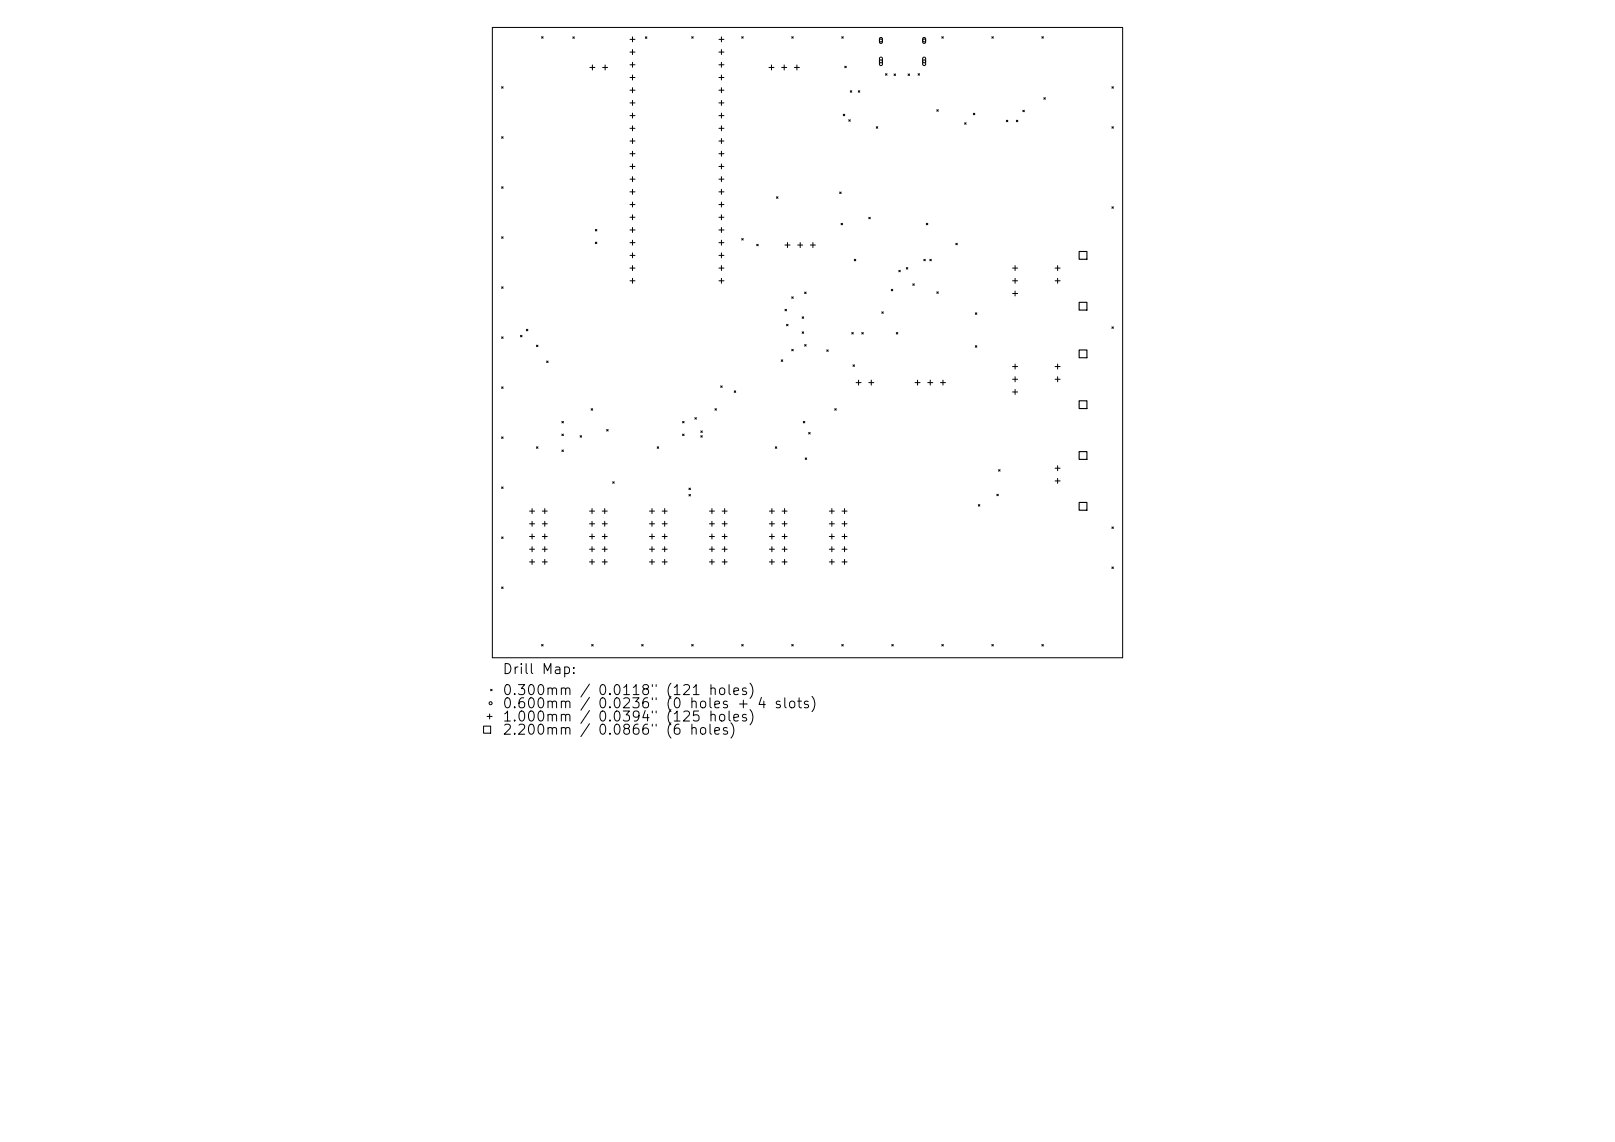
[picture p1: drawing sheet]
<svg xmlns="http://www.w3.org/2000/svg" width="297mm" height="210mm" viewBox="0 0 297 210" stroke-linecap="round" stroke-linejoin="round" font-family="sans-serif">
<defs><g id="words">
<g font-size="1.8">
<text x="92.3" y="124.4">Drill Map:</text>
<text x="92.3" y="128.3">0.300mm / 0.0118&quot; (121 holes)</text>
<text x="92.3" y="130.7">0.600mm</text>
<text x="109.8" y="130.7">0.0236&quot; (0 holes + 4 slots)</text>
<text x="92.3" y="133.1">1.000mm / 0.0394&quot; (125 holes)</text>
<text x="92.3" y="135.6">2.200mm</text>
<text x="109.8" y="135.6">0.0866&quot; (6</text>
</g>
</g></defs>
<g fill="none" stroke="#000" stroke-width=".18">
<path d="M90.5 5h116v116h-116zM92.2 15.9l.3 .3M92.5 15.9l-.3 .3M99.6 6.7l.3 .3M99.9 6.7l-.3 .3M105.3 6.8l.3 .3M105.6 6.8l-.3 .3M108.5 12.4h.9M108.9 11.9v1M110.8 12.4h.9M111.3 11.9v1M115.9 7.2h.9"/>
<path d="M115.9 9.6h.9M115.9 11.9h.9M115.9 14.3h.9M115.9 16.6h.9M115.9 18.9h.9M116.3 6.8v.9M116.3 9.1v.9M116.3 11.5v.9M116.3 13.8v.9M116.3 16.1v.9M116.3 18.5v.9M118.7 6.8l.3 .3"/>
<path d="M119 6.8l-.3 .3M127.2 6.7l.3 .3M127.5 6.7l-.3 .3M132.2 7.2h.9M132.2 9.6h.9M132.2 11.9h.9M132.2 14.3h.9M132.2 16.6h.9M132.2 18.9h.9M132.7 6.8v.9M132.7 9.1v.9M132.7 11.5v.9"/>
<path d="M132.7 13.8v.9M132.7 16.1v.9M132.7 18.5v.9M136.4 6.7l.3 .3M136.7 6.7l-.3 .3M141.4 12.4h.9M141.9 11.9v1M143.8 12.4h.9M144.2 11.9v1M145.6 6.7l.3 .3M145.9 6.7l-.3 .3M146.1 12.4h.9"/>
<path d="M146.6 11.9v1M154.8 6.7l.3 .3M155.1 6.7l-.3 .3M155.4 12.2l.2 .3M155.6 12.2l-.2 .3M156.4 16.7l.2 .3M156.6 16.7l-.2 .3M157.8 16.7l.3 .3M158.1 16.7l-.3 .3M161.8 7l.3-.1 .2 .2v.7l-.2 .2-.4-.2zM161.8 10.6l.3-.1 .2 .2v1.1l-.2 .3-.4-.3zM162.9 13.6l.2 .2"/>
<path d="M163.1 13.6l-.2 .2M164.4 13.6l.3 .3M164.7 13.6l-.3 .3M167 13.6l.3 .3M167.3 13.6l-.3 .3M168.8 13.6l.3 .2M169.1 13.6l-.3 .2M169.8 7l.2-.1 .2 .2v.7l-.2 .2-.3-.2zM169.8 10.6l.2-.1 .2 .2v1.1l-.2 .3-.3-.3zM173.2 6.7l.3 .3M173.5 6.7l-.3 .3M182.4 6.7l.3 .3"/>
<path d="M182.7 6.7l-.3 .3M191.6 6.7l.3 .3M191.9 6.7l-.3 .3M192 18l.2 .2M192.2 18l-.2 .2M204.5 15.9l.3 .3M204.8 15.9l-.3 .3M92.2 25.1l.3 .3M92.2 34.3l.3 .3M92.5 25.1l-.3 .3M92.5 34.3l-.3 .3M115.9 21.3h.9"/>
<path d="M115.9 23.6h.9M115.9 25.9h.9M115.9 28.3h.9M115.9 30.6h.9M115.9 32.9h.9M115.9 35.3h.9M115.9 37.6h.9M115.9 40h.9M116.3 20.8v.9M116.3 23.1v1M116.3 25.5v.9M116.3 27.8v.9"/>
<path d="M116.3 30.1v1M116.3 32.5v.9M116.3 34.8v.9M116.3 37.2v.9M116.3 39.5v.9M132.2 21.3h.9M132.2 23.6h.9M132.2 25.9h.9M132.2 28.3h.9M132.2 30.6h.9M132.2 32.9h.9M132.2 35.3h.9"/>
<path d="M132.2 37.6h.9M132.2 40h.9M132.7 20.8v.9M132.7 23.1v1M132.7 25.5v.9M132.7 27.8v.9M132.7 30.1v1M132.7 32.5v.9M132.7 34.8v.9M132.7 37.2v.9M132.7 39.5v.9M142.8 36.2l.3 .3"/>
<path d="M143.1 36.2l-.3 .3M154.4 35.3l.3 .3M154.7 35.3l-.3 .3M155.1 21l.3 .3M155.4 21l-.3 .3M156.1 22l.3 .3M156.4 22l-.3 .3M159.8 40l.2 .2M160 40l-.2 .2M161.2 23.3l.2 .3M161.4 23.3l-.2 .3M172.3 20.2l.3 .3"/>
<path d="M172.6 20.2l-.3 .3M177.4 22.6l.3 .2M177.7 22.6l-.3 .2M179 20.8l.3 .3M179.3 20.8l-.3 .3M185.1 22.1l.2 .3M185.3 22.1l-.2 .3M186.9 22.1l.3 .3M187.2 22.1l-.3 .3M188.1 20.3l.3 .2M188.4 20.3l-.3 .2M204.5 23.3l.3 .3"/>
<path d="M204.5 38l.3 .3M204.8 23.3l-.3 .3M204.8 38l-.3 .3M92.2 43.5l.3 .3M92.2 52.7l.3 .3M92.5 43.5l-.3 .3M92.5 52.7l-.3 .3M109.5 42.2l.3 .3M109.5 44.5l.3 .3M109.8 42.2l-.3 .3M109.8 44.5l-.3 .3M115.9 42.3h.9"/>
<path d="M115.9 44.6h.9M115.9 47h.9M115.9 49.3h.9M115.9 51.6h.9M116.3 41.8v.9M116.3 44.2v.9M116.3 46.5v.9M116.3 48.8v1M116.3 51.2v.9M132.2 42.3h.9M132.2 44.6h.9M132.2 47h.9"/>
<path d="M132.2 49.3h.9M132.2 51.6h.9M132.7 41.8v.9M132.7 44.2v.9M132.7 46.5v.9M132.7 48.8v1M132.7 51.2v.9M136.4 43.9l.3 .2M136.7 43.9l-.3 .2M139.2 44.9l.2 .3M139.4 44.9l-.2 .3M144.4 56.9l.2 .3"/>
<path d="M144.4 45.1h.9M144.6 56.9l-.2 .3M144.6 59.6l.3 .3M144.8 44.6v.9M144.9 59.6l-.3 .3M145.6 54.6l.3 .3M145.9 54.6l-.3 .3M146.7 45.1h.9M147.2 44.6v.9M147.5 58.3l.3 .2M147.8 58.3l-.3 .2M148 53.7l.3 .3"/>
<path d="M148.3 53.7l-.3 .3M149 45.1h1M149.5 44.6v.9M154.7 41.1l.2 .2M154.9 41.1l-.2 .2M157.1 47.7l.3 .3M157.4 47.7l-.3 .3M162.2 57.3l.2 .3M162.4 57.3l-.2 .3M163.9 53.2l.3 .3M164.2 53.2l-.3 .3M165.3 49.7l.3 .3"/>
<path d="M165.6 49.7l-.3 .3M166.7 49.2l.2 .3M166.9 49.2l-.2 .3M167.9 52.2l.2 .3M168.1 52.2l-.2 .3M169.9 47.7l.3 .3M170.2 47.7l-.3 .3M170.3 41.1l.3 .2M170.6 41.1l-.3 .2M171 47.7l.3 .3M171.3 47.7l-.3 .3M172.3 53.7l.3 .2"/>
<path d="M172.6 53.7l-.3 .2M175.8 44.7l.3 .3M176.1 44.7l-.3 .3M179.4 57.5l.2 .3M179.6 57.5l-.2 .3M186.2 49.3h.9M186.2 51.6h.9M186.2 54h.9M186.7 48.8v1M186.7 51.2v.9M186.7 53.5v.9M194 49.3h1"/>
<path d="M194 51.6h1M194.5 48.8v1M194.5 51.2v.9M92.2 61.9l.3 .3M92.2 71.1l.3 .3M92.5 61.9l-.3 .3M92.5 71.1l-.3 .3M95.7 61.7l.3 .2M96 61.7l-.3 .2M96.8 60.6l.3 .2M97.1 60.6l-.3 .2M98.7 63.5l.2 .2"/>
<path d="M98.9 63.5l-.2 .2M100.5 66.4l.3 .3M100.8 66.4l-.3 .3M103.3 77.5l.3 .3M103.3 79.8l.3 .3M103.6 77.5l-.3 .3M103.6 79.8l-.3 .3M108.7 75.2l.3 .2M109 75.2l-.3 .2M111.6 79l.2 .3M111.8 79l-.2 .3M125.5 77.5l.3 .3"/>
<path d="M125.5 79.8l.3 .3M125.8 77.5l-.3 .3M125.8 79.8l-.3 .3M127.8 76.8l.3 .3M128.1 76.8l-.3 .3M128.9 79.2l.3 .3M129.2 79.2l-.3 .3M131.5 75.2l.3 .2M131.8 75.2l-.3 .2M132.5 71l.3 .2M132.8 71l-.3 .2M135 71.9l.3 .3"/>
<path d="M135.3 71.9l-.3 .3M143.7 66.2l.2 .3M143.9 66.2l-.2 .3M145.6 64.2l.3 .3M145.9 64.2l-.3 .3M147.5 61l.3 .3M147.7 77.5l.3 .3M147.8 61l-.3 .3M148 63.4l.3 .2M148 77.5l-.3 .3M148.3 63.4l-.3 .2M148.7 79.5l.3 .3"/>
<path d="M149 79.5l-.3 .3M152 64.3l.3 .3M152.3 64.3l-.3 .3M153.5 75.2l.3 .2M153.8 75.2l-.3 .2M156.6 61.1l.3 .3M156.9 67.1l.2 .3M156.9 61.1l-.3 .3M157.1 67.1l-.2 .3M157.4 70.4h1M157.9 69.9v.9M158.5 61.1l.3 .3"/>
<path d="M158.8 61.1l-.3 .3M159.8 70.4h.9M160.2 69.9v.9M164.8 61.1l.3 .3M165.1 61.1l-.3 .3M168.3 70.4h.9M168.7 69.9v.9M170.6 70.4h.9M171.1 69.9v.9M173 70.4h.9M173.4 69.9v.9M179.4 63.6l.2 .3"/>
<path d="M179.6 63.6l-.2 .3M186.2 67.4h.9M186.2 69.7h.9M186.2 72.1h.9M186.7 66.9v1M186.7 69.3v.9M186.7 71.6v.9M194 67.4h1M194 69.7h1M194.5 66.9v1M194.5 69.3v.9M204.5 60.1l.3 .3"/>
<path d="M204.8 60.1l-.3 .3M92.2 80.3l.3 .3M92.2 89.5l.3 .3M92.2 98.7l.3 .3M92.5 80.3l-.3 .3M92.5 89.5l-.3 .3M92.5 98.7l-.3 .3M97.4 94h.9M97.4 96.3h.9M97.4 98.7h.9M97.8 93.5v.9M97.8 95.9v.9"/>
<path d="M97.8 98.2v.9M98.7 82.2l.2 .2M98.9 82.2l-.2 .2M99.7 94h.9M99.7 96.3h.9M99.7 98.7h.9M100.2 93.5v.9M100.2 95.9v.9M100.2 98.2v.9M103.3 82.8l.3 .2M103.6 82.8l-.3 .2M106.7 80.1l.3 .3"/>
<path d="M107 80.1l-.3 .3M108.4 94h.9M108.4 96.3h.9M108.4 98.7h.9M108.9 93.5v.9M108.9 95.9v.9M108.9 98.2v.9M110.8 94h.9M110.8 96.3h.9M110.8 98.7h.9M111.2 93.5v.9M111.2 95.9v.9"/>
<path d="M111.2 98.2v.9M112.7 88.6l.3 .3M113 88.6l-.3 .3M119.4 94h1M119.4 96.3h1M119.4 98.7h1M119.9 93.5v.9M119.9 95.9v.9M119.9 98.2v.9M120.9 82.2l.2 .2M121.1 82.2l-.2 .2M121.8 94h.9"/>
<path d="M121.8 96.3h.9M121.8 98.7h.9M122.2 93.5v.9M122.2 95.9v.9M122.2 98.2v.9M126.7 89.8l.3 .2M126.7 90.9l.3 .3M127 89.8l-.3 .2M127 90.9l-.3 .3M128.9 80.1l.3 .3M129.2 80.1l-.3 .3M130.5 94h.9"/>
<path d="M130.5 96.3h.9M130.5 98.7h.9M130.9 93.5v.9M130.9 95.9v.9M130.9 98.2v.9M132.8 94h.9M132.8 96.3h.9M132.8 98.7h.9M133.3 93.5v.9M133.3 95.9v.9M133.3 98.2v.9M141.5 94h.9"/>
<path d="M141.5 96.3h.9M141.5 98.7h.9M142 93.5v.9M142 95.9v.9M142 98.2v.9M142.6 82.2l.3 .2M142.9 82.2l-.3 .2M143.8 94h.9M143.8 96.3h.9M143.8 98.7h.9M144.3 93.5v.9M144.3 95.9v.9"/>
<path d="M144.3 98.2v.9M148.1 84.2l.3 .3M148.4 84.2l-.3 .3M152.5 94h.9M152.5 96.3h.9M152.5 98.7h.9M153 93.5v.9M153 95.9v.9M153 98.2v.9M154.9 94h.9M154.9 96.3h.9M154.9 98.7h.9"/>
<path d="M155.3 93.5v.9M155.3 95.9v.9M155.3 98.2v.9M179.9 92.8l.3 .3M180.2 92.8l-.3 .3M183.3 90.9l.3 .3M183.6 90.9l-.3 .3M183.6 86.4l.3 .2M183.9 86.4l-.3 .2M194 86.1h1M194 88.4h1M194.5 85.6v1"/>
<path d="M194.5 88v.9M204.5 96.9l.3 .3M204.8 96.9l-.3 .3M92.2 107.9l.3 .3M92.5 107.9l-.3 .3M97.4 101h.9M97.4 103.3h.9M97.8 100.5v1M97.8 102.9v.9M99.6 118.5l.3 .3M99.7 101h.9M99.7 103.3h.9"/>
<path d="M99.9 118.5l-.3 .3M100.2 100.5v1M100.2 102.9v.9M108.4 101h.9M108.4 103.3h.9M108.8 118.5l.3 .3M108.9 100.5v1M108.9 102.9v.9M109.1 118.5l-.3 .3M110.8 101h.9M110.8 103.3h.9M111.2 100.5v1"/>
<path d="M111.2 102.9v.9M118 118.5l.3 .3M118.3 118.5l-.3 .3M119.4 101h1M119.4 103.3h1M119.9 100.5v1M119.9 102.9v.9M121.8 101h.9M121.8 103.3h.9M122.2 100.5v1M122.2 102.9v.9M127.2 118.5l.3 .3"/>
<path d="M127.5 118.5l-.3 .3M130.5 101h.9M130.5 103.3h.9M130.9 100.5v1M130.9 102.9v.9M132.8 101h.9M132.8 103.3h.9M133.3 100.5v1M133.3 102.9v.9M136.4 118.5l.3 .3M136.7 118.5l-.3 .3M141.5 101h.9"/>
<path d="M141.5 103.3h.9M142 100.5v1M142 102.9v.9M143.8 101h.9M143.8 103.3h.9M144.3 100.5v1M144.3 102.9v.9M145.6 118.5l.3 .3M145.9 118.5l-.3 .3M152.5 101h.9M152.5 103.3h.9M153 100.5v1"/>
<path d="M153 102.9v.9M154.8 118.5l.3 .3M154.9 101h.9M154.9 103.3h.9M155.1 118.5l-.3 .3M155.3 100.5v1M155.3 102.9v.9M164 118.5l.3 .3M164.3 118.5l-.3 .3M173.2 118.5l.3 .3M173.5 118.5l-.3 .3M182.4 118.5l.3 .3"/>
<path d="M182.7 118.5l-.3 .3M191.6 118.5l.3 .3M191.9 118.5l-.3 .3M204.5 104.3l.3 .2M204.8 104.3l-.3 .2M88.9 133.5h1.3v1.3h-1.3zM89.6 131.7h.9M90 131.3v.9M90.2 126.8l.3 .2M90.5 126.8l-.3 .2"/>
<circle cx="162" cy="7.4" r=".28"/>
<circle cx="162" cy="11.3" r=".28"/>
<circle cx="170" cy="7.4" r=".28"/>
<circle cx="170" cy="11.3" r=".28"/>
<circle cx="90.2" cy="129.3" r=".28"/>
</g>
<path d="M198.5 46.2h1.4v1.5h-1.4zM198.5 55.6h1.4v1.4h-1.4zM198.5 64.4h1.4v1.4h-1.4zM198.5 73.7h1.4v1.4h-1.4zM198.5 83h1.4v1.5h-1.4zM198.5 92.4h1.4v1.4h-1.4z" fill="none" stroke="#000" stroke-width=".2"/>
<use href="#words"/>
</svg>
